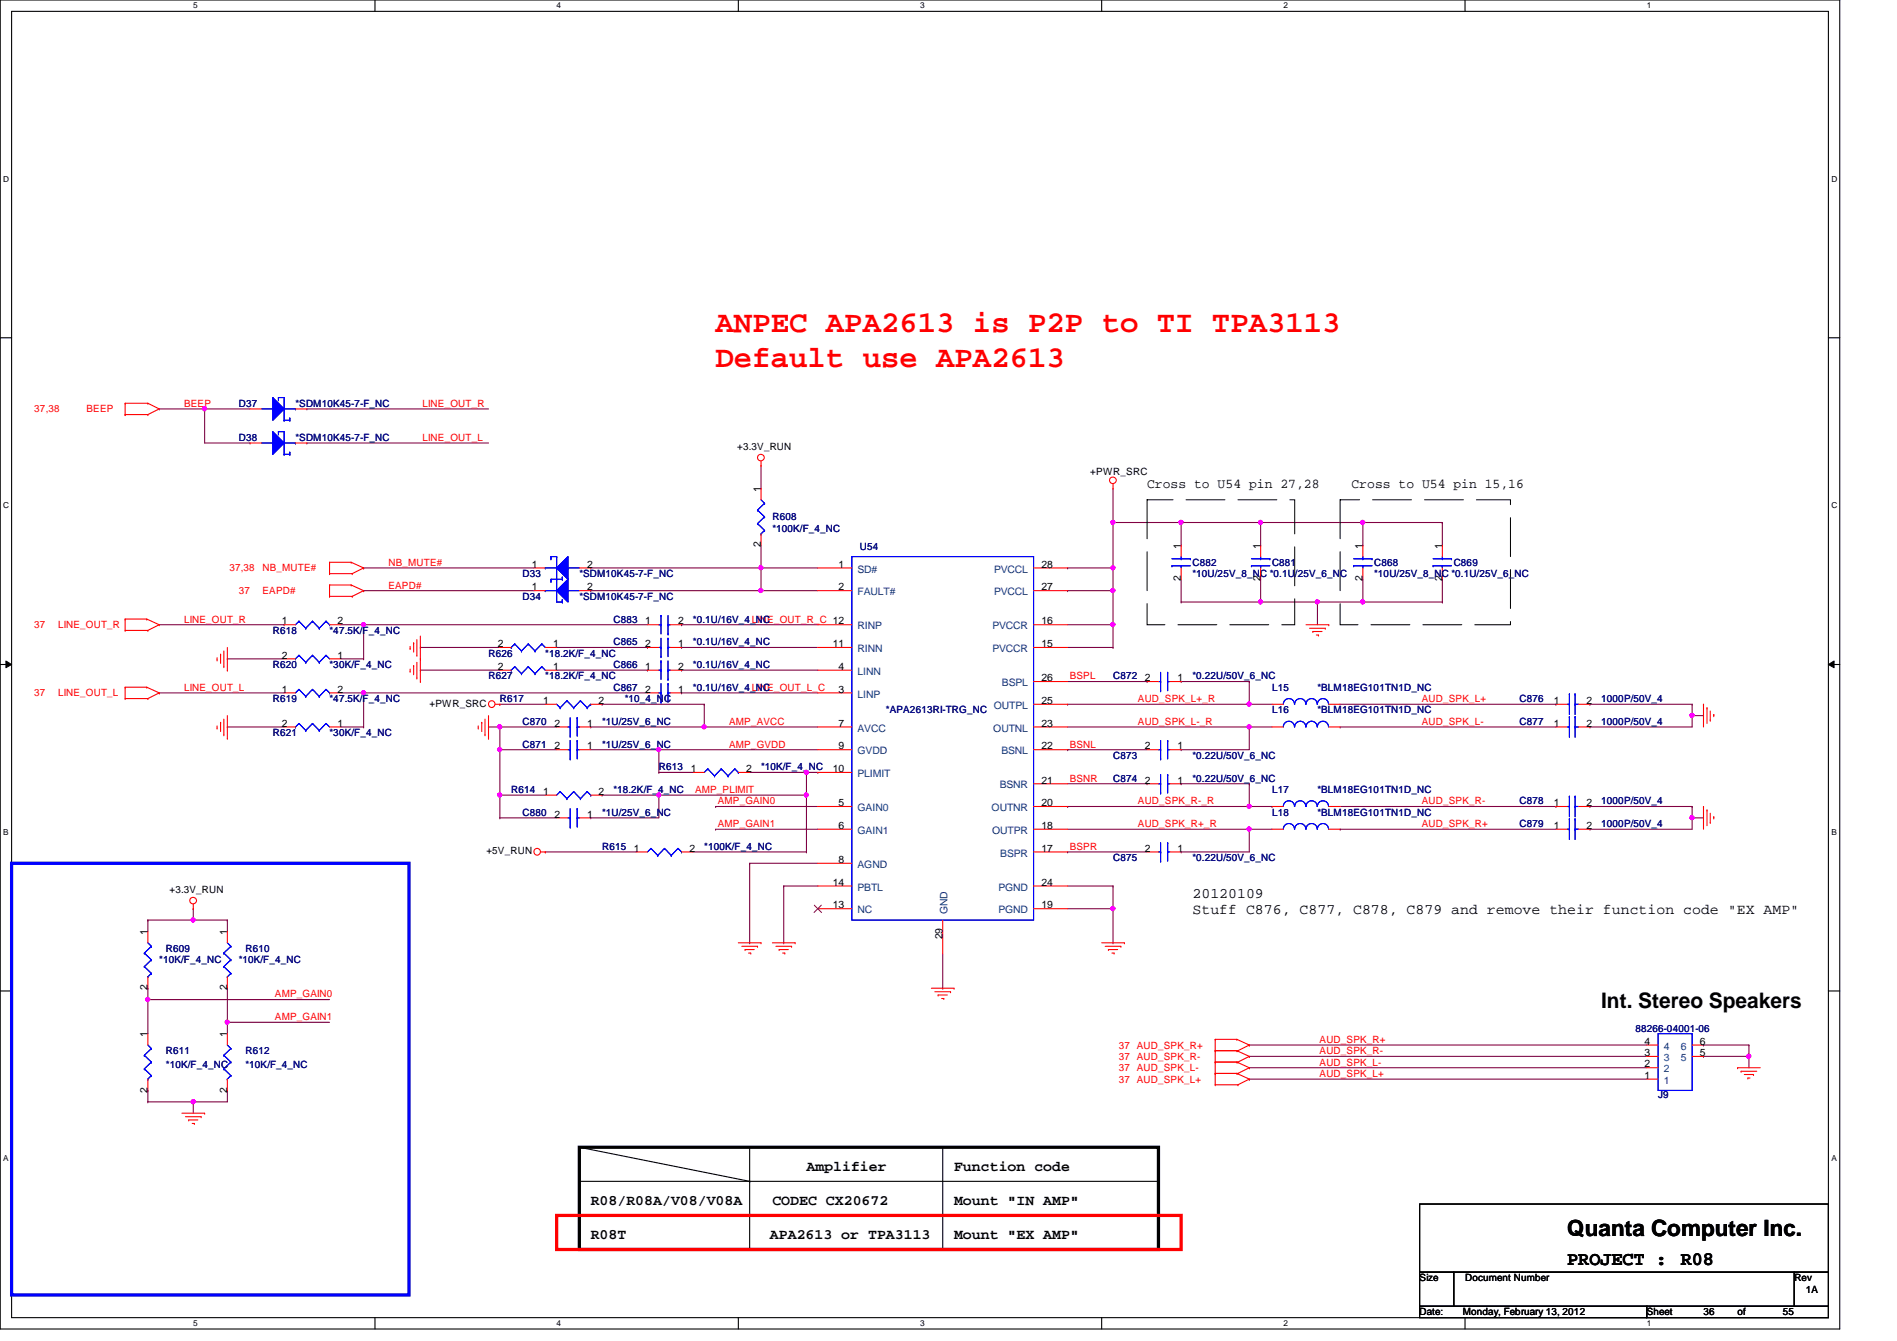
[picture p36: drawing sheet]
<svg xmlns="http://www.w3.org/2000/svg" width="297mm" height="210mm" viewBox="0 0 297 210" stroke-linecap="round" stroke-linejoin="round" font-family="sans-serif">
<defs><g id="words">
<g font-size="4.8" fill="#f00">
<text x="112.1" y="52">ANPEC APA2613 is P2P to TI TPA3113</text>
<text x="112.1" y="57.5">Default use APA2613</text>
</g>
<text font-size="3.5" x="245.4" y="193.5">Quanta Computer Inc.</text>
<text font-size="3.3" x="250.7" y="157.8">Int. Stereo Speakers</text>
<g font-size="3">
<text x="245.4" y="198.1">PROJECT :</text>
<text x="263.2" y="198.1">R08</text>
</g>
<g font-size="2.3">
<text x="186.7" y="140.5">20120109</text>
<text x="186.7" y="143">Stuff C876, C877, C878, C879 and remove their function code &quot;EX AMP&quot;</text>
<text x="126.3" y="183.2">Amplifier</text>
<text x="149.4" y="183.2">Function code</text>
<text x="92.5" y="188.6">R08/R08A/V08/V08A</text>
<text x="120.9" y="188.6">CODEC CX20672</text>
<text x="149.4" y="188.6">Mount &quot;IN AMP&quot;</text>
<text x="92.5" y="193.9">R08T</text>
<text x="120.6" y="193.9">APA2613 or TPA3113</text>
<text x="149.4" y="193.9">Mount &quot;EX AMP&quot;</text>
</g>
<g font-size="2.1">
<text x="179.6" y="76.3">Cross to U54 pin 27,28</text>
<text x="211.6" y="76.3">Cross to U54 pin 15,16</text>
</g>
<g font-size="1.6" fill="#f00">
<text x="5.4" y="64.6">37,38</text>
<text x="13.5" y="64.6">BEEP</text>
<text x="28.8" y="63.7">BEEP</text>
<text x="66.2" y="63.7">LINE_OUT_R</text>
<text x="66.2" y="69">LINE_OUT_L</text>
<text x="35.9" y="89.5">37,38</text>
<text x="41.1" y="89.5">NB_MUTE#</text>
<text x="60.8" y="88.6">NB_MUTE#</text>
<text x="37.4" y="93">37</text>
<text x="41.1" y="93">EAPD#</text>
<text x="60.8" y="92.1">EAPD#</text>
<text x="5.4" y="98.3">37</text>
<text x="9.1" y="98.3">LINE_OUT_R</text>
<text x="28.8" y="97.5">LINE_OUT_R</text>
<text x="117.7" y="97.5">LINE_OUT_R_C 12</text>
<text x="167.5" y="106.3">BSPL</text>
<text x="5.4" y="109">37</text>
<text x="9.1" y="109">LINE_OUT_L</text>
<text x="28.8" y="108.1">LINE_OUT_L</text>
<text x="114.2" y="113.5">AMP_AVCC</text>
<text x="117.7" y="108.1">LINE_OUT_L_C</text>
<text x="178.2" y="109.9">AUD_SPK_L+_R</text>
<text x="178.2" y="113.5">AUD_SPK_L-_R</text>
<text x="222.6" y="109.9">AUD_SPK_L+</text>
<text x="222.6" y="113.5">AUD_SPK_L-</text>
<text x="114.2" y="117">AMP_GVDD</text>
<text x="167.5" y="117">BSNL</text>
<text x="108.8" y="124.1">AMP_PLIMIT</text>
<text x="112.4" y="125.9">AMP_GAIN0</text>
<text x="167.5" y="122.3">BSNR</text>
<text x="178.2" y="125.9">AUD_SPK_R-_R</text>
<text x="222.6" y="125.9">AUD_SPK_R-</text>
<text x="112.4" y="129.5">AMP_GAIN1</text>
<text x="178.2" y="129.5">AUD_SPK_R+_R</text>
<text x="222.6" y="129.5">AUD_SPK_R+</text>
<text x="167.5" y="133">BSPR</text>
<text x="43" y="156.1">AMP_GAIN0</text>
<text x="43" y="159.7">AMP_GAIN1</text>
<text x="175.2" y="164.1">37 AUD_SPK_R+</text>
<text x="175.2" y="165.9">37 AUD_SPK_R-</text>
<text x="175.2" y="167.7">37 AUD_SPK_L-</text>
<text x="206.6" y="165">AUD_SPK_R-</text>
<text x="206.6" y="166.8">AUD_SPK_L-</text>
<text x="206.6" y="163.2">AUD_SPK_R+</text>
<text x="175.2" y="169.5">37 AUD_SPK_L+</text>
<text x="206.6" y="168.6">AUD_SPK_L+</text>
</g>
<g font-size="1.6" fill="#000080">
<text x="37.4" y="63.7">D37</text>
<text x="46.3" y="63.7">*SDM10K45-7-F_NC</text>
<text x="37.4" y="69">D38</text>
<text x="46.3" y="69">*SDM10K45-7-F_NC</text>
<text x="120.9" y="81.4">R608</text>
<text x="120.9" y="83.2">*100K/F_4_NC</text>
<text x="134.6" y="86.1">U54</text>
<text x="186.7" y="88.6">C882</text>
<text x="199.2" y="88.6">C881</text>
<text x="215.2" y="88.6">C868</text>
<text x="227.6" y="88.6">C869</text>
<text x="81.8" y="93.9">D34</text>
<text x="81.8" y="90.3">D33</text>
<text x="90.7" y="93.9">*SDM10K45-7-F_NC</text>
<text x="90.7" y="90.3">*SDM10K45-7-F_NC</text>
<text x="186.7" y="90.3">*10U/25V_8_NC *0.1U/25V_6_NC</text>
<text x="215.2" y="90.3">*10U/25V_8_NC *0.1U/25V_6_NC</text>
<text x="42.7" y="99.2">R618</text>
<text x="51.6" y="99.2">*47.5K/F_4_NC</text>
<text x="96.1" y="97.5">C883</text>
<text x="96.1" y="101">C865</text>
<text x="108.5" y="97.5">*0.1U/16V_4_NC</text>
<text x="108.5" y="101">*0.1U/16V_4_NC</text>
<text x="42.7" y="104.6">R620</text>
<text x="51.6" y="104.6">*30K/F_4_NC</text>
<text x="76.5" y="102.8">R626</text>
<text x="76.5" y="106.3">R627</text>
<text x="85.4" y="102.8">*18.2K/F_4_NC</text>
<text x="85.4" y="106.3">*18.2K/F_4_NC</text>
<text x="96.1" y="104.6">C866</text>
<text x="108.5" y="104.6">*0.1U/16V_4_NC</text>
<text x="174.3" y="106.3">C872</text>
<text x="186.7" y="106.3">*0.22U/50V_6_NC</text>
<text x="42.7" y="109.9">R619</text>
<text x="51.6" y="109.9">*47.5K/F_4_NC</text>
<text x="78.3" y="109.9">R617</text>
<text x="81.8" y="113.5">C870</text>
<text x="94.3" y="113.5">*1U/25V_6_NC</text>
<text x="96.1" y="108.1">C867</text>
<text x="97.8" y="109.9">*10_4_NC</text>
<text x="108.5" y="108.1">*0.1U/16V_4_NC</text>
<text x="138.7" y="111.7">*APA2613RI-TRG_NC</text>
<text x="199.2" y="108.1">L15</text>
<text x="199.2" y="111.7">L16</text>
<text x="206.3" y="108.1">*BLM18EG101TN1D_NC</text>
<text x="206.3" y="111.7">*BLM18EG101TN1D_NC</text>
<text x="238" y="109.9">C876</text>
<text x="238" y="113.5">C877</text>
<text x="250.7" y="109.9">1000P/50V_4</text>
<text x="250.7" y="113.5">1000P/50V_4</text>
<text x="42.7" y="115.2">R621</text>
<text x="51.6" y="115.2">*30K/F_4_NC</text>
<text x="81.8" y="117">C871</text>
<text x="94.3" y="117">*1U/25V_6_NC</text>
<text x="174.3" y="118.8">C873</text>
<text x="186.7" y="118.8">*0.22U/50V_6_NC</text>
<text x="80" y="124.1">R614</text>
<text x="96.1" y="124.1">*18.2K/F_4_NC</text>
<text x="103.2" y="120.6">R613</text>
<text x="119.2" y="120.6">*10K/F_4_NC</text>
<text x="174.3" y="122.3">C874</text>
<text x="186.7" y="122.3">*0.22U/50V_6_NC</text>
<text x="199.2" y="124.1">L17</text>
<text x="206.3" y="124.1">*BLM18EG101TN1D_NC</text>
<text x="238" y="125.9">C878</text>
<text x="250.7" y="125.9">1000P/50V_4</text>
<text x="81.8" y="127.7">C880</text>
<text x="94.3" y="127.7">*1U/25V_6_NC</text>
<text x="199.2" y="127.7">L18</text>
<text x="206.3" y="127.7">*BLM18EG101TN1D_NC</text>
<text x="238" y="129.5">C879</text>
<text x="250.7" y="129.5">1000P/50V_4</text>
<text x="94.3" y="133">R615</text>
<text x="110.3" y="133">*100K/F_4_NC</text>
<text x="174.3" y="134.8">C875</text>
<text x="186.7" y="134.8">*0.22U/50V_6_NC</text>
<text x="26" y="149">R609</text>
<text x="38.4" y="149">R610</text>
<text x="24.9" y="150.8">*10K/F_4_NC</text>
<text x="37.4" y="150.8">*10K/F_4_NC</text>
<text x="256.1" y="161.5">88266-04001-06</text>
<text x="26" y="165">R611</text>
<text x="26" y="167.1">*10K/F_4_NC</text>
<text x="38.4" y="165">R612</text>
<text x="38.4" y="167.1">*10K/F_4_NC</text>
<text x="259.6" y="171.8">J9</text>
</g>
<g font-size="1.6">
<text x="115.4" y="70.4">+3.3V_RUN</text>
<text x="119.1" y="77" transform="rotate(-90 119.1 77)">1</text>
<text x="170.7" y="74.3">+PWR_SRC</text>
<text x="83.3" y="88.9">1</text>
<text x="91.9" y="88.9">2</text>
<text x="119.1" y="85.7" transform="rotate(-90 119.1 85.7)">2</text>
<text x="131.3" y="88.9">1</text>
<text x="163.1" y="88.9">28</text>
<text x="184.9" y="85.9" transform="rotate(-90 184.9 85.9)">1</text>
<text x="197.4" y="85.9" transform="rotate(-90 197.4 85.9)">1</text>
<text x="213.4" y="85.9" transform="rotate(-90 213.4 85.9)">1</text>
<text x="225.8" y="85.9" transform="rotate(-90 225.8 85.9)">1</text>
<text x="83.3" y="92.4">1</text>
<text x="91.9" y="92.4">2</text>
<text x="131.3" y="92.4">2</text>
<text x="163.1" y="92.4">27</text>
<text x="184.9" y="91" transform="rotate(-90 184.9 91)">2</text>
<text x="197.4" y="91" transform="rotate(-90 197.4 91)">2</text>
<text x="213.4" y="91" transform="rotate(-90 213.4 91)">2</text>
<text x="225.8" y="91" transform="rotate(-90 225.8 91)">2</text>
<text x="44.2" y="97.7">1</text>
<text x="52.8" y="97.7">2</text>
<text x="77.9" y="101.3">2</text>
<text x="86.6" y="101.3">1</text>
<text x="101" y="97.7">1</text>
<text x="101" y="101.3">2</text>
<text x="106.2" y="97.7">2</text>
<text x="106.2" y="101.3">1</text>
<text x="130.4" y="101.3">11</text>
<text x="163.1" y="101.3">15</text>
<text x="163.1" y="97.7">16</text>
<text x="44.2" y="103.1">2</text>
<text x="52.8" y="103.1">1</text>
<text x="77.9" y="104.9">2</text>
<text x="86.6" y="104.9">1</text>
<text x="101" y="104.9">1</text>
<text x="106.2" y="104.9">2</text>
<text x="131.3" y="104.9">4</text>
<text x="163.1" y="106.6">26</text>
<text x="179.3" y="106.6">2</text>
<text x="184.4" y="106.6">1</text>
<text x="44.2" y="108.4">1</text>
<text x="44.2" y="113.7">2</text>
<text x="52.8" y="108.4">2</text>
<text x="52.8" y="113.7">1</text>
<text x="67.3" y="110.6">+PWR_SRC</text>
<text x="85" y="110.2">1</text>
<text x="86.8" y="113.7">2</text>
<text x="91.9" y="113.7">1</text>
<text x="93.7" y="110.2">2</text>
<text x="101" y="108.4">2</text>
<text x="106.2" y="108.4">1</text>
<text x="131.3" y="108.4">3</text>
<text x="131.3" y="113.7">7</text>
<text x="163.1" y="113.7">23</text>
<text x="163.1" y="110.2">25</text>
<text x="243.3" y="110.2">1</text>
<text x="243.3" y="113.7">1</text>
<text x="248.4" y="110.2">2</text>
<text x="248.4" y="113.7">2</text>
<text x="86.8" y="117.3">2</text>
<text x="91.9" y="117.3">1</text>
<text x="131.3" y="117.3">9</text>
<text x="163.1" y="117.3">22</text>
<text x="179.3" y="117.3">2</text>
<text x="184.4" y="117.3">1</text>
<text x="85" y="124.4">1</text>
<text x="93.7" y="124.4">2</text>
<text x="108.2" y="120.9">1</text>
<text x="116.8" y="120.9">2</text>
<text x="130.4" y="120.9">10</text>
<text x="163.1" y="122.6">21</text>
<text x="179.3" y="122.6">2</text>
<text x="184.4" y="122.6">1</text>
<text x="86.8" y="128">2</text>
<text x="91.9" y="128">1</text>
<text x="131.3" y="126.2">5</text>
<text x="131.3" y="129.8">6</text>
<text x="163.1" y="129.8">18</text>
<text x="163.1" y="126.2">20</text>
<text x="243.3" y="129.8">1</text>
<text x="243.3" y="126.2">1</text>
<text x="248.4" y="129.8">2</text>
<text x="248.4" y="126.2">2</text>
<text x="76.2" y="133.7">+5V_RUN</text>
<text x="99.3" y="133.3">1</text>
<text x="107.9" y="133.3">2</text>
<text x="131.3" y="135.1">8</text>
<text x="163.1" y="133.3">17</text>
<text x="179.3" y="133.3">2</text>
<text x="184.4" y="133.3">1</text>
<text x="26.5" y="139.8">+3.3V_RUN</text>
<text x="130.4" y="142.2">13</text>
<text x="130.4" y="138.6">14</text>
<text x="163.1" y="142.2">19</text>
<text x="163.1" y="138.6">24</text>
<text x="23.1" y="146.3" transform="rotate(-90 23.1 146.3)">1</text>
<text x="35.6" y="146.3" transform="rotate(-90 35.6 146.3)">1</text>
<text x="147.6" y="147" transform="rotate(-90 147.6 147)">29</text>
<text x="23.1" y="155" transform="rotate(-90 23.1 155)">2</text>
<text x="35.6" y="155" transform="rotate(-90 35.6 155)">2</text>
<text x="23.1" y="162.3" transform="rotate(-90 23.1 162.3)">1</text>
<text x="35.6" y="162.3" transform="rotate(-90 35.6 162.3)">1</text>
<text x="257.5" y="167.1">2</text>
<text x="257.5" y="165.3">3</text>
<text x="257.5" y="163.5">4</text>
<text x="266.2" y="165.3">5</text>
<text x="266.2" y="163.5">6</text>
<text x="23.1" y="171" transform="rotate(-90 23.1 171)">2</text>
<text x="35.6" y="171" transform="rotate(-90 35.6 171)">2</text>
<text x="257.5" y="168.9">1</text>
<text x="222.3" y="200.6">Size</text>
<text x="229.4" y="200.6">Document Number</text>
<text x="281" y="200.6">Rev</text>
<text x="282.7" y="202.4">1A</text>
<text x="222.3" y="205.9">Date:</text>
<text x="229.1" y="205.9">Monday, February 13, 2012</text>
<text x="257.8" y="205.9">Sheet</text>
<text x="266.7" y="205.9">36</text>
<text x="272.1" y="205.9">of</text>
<text x="279.2" y="205.9">55</text>
</g>
<g font-size="1.6" fill="#004080">
<text x="134.3" y="89.6">SD#</text>
<text x="155.7" y="89.6">PVCCL</text>
<text x="134.3" y="93.2">FAULT#</text>
<text x="155.7" y="93.2">PVCCL</text>
<text x="134.3" y="98.5">RINP</text>
<text x="155.4" y="98.5">PVCCR</text>
<text x="134.3" y="105.6">LINN</text>
<text x="134.3" y="102.1">RINN</text>
<text x="155.4" y="102.1">PVCCR</text>
<text x="156.9" y="107.4">BSPL</text>
<text x="134.3" y="109.2">LINP</text>
<text x="155.6" y="111">OUTPL</text>
<text x="134.3" y="114.5">AVCC</text>
<text x="134.3" y="118.1">GVDD</text>
<text x="155.5" y="114.5">OUTNL</text>
<text x="156.8" y="118.1">BSNL</text>
<text x="134.3" y="121.6">PLIMIT</text>
<text x="156.5" y="123.4">BSNR</text>
<text x="134.3" y="127">GAIN0</text>
<text x="134.3" y="130.5">GAIN1</text>
<text x="155.3" y="127">OUTNR</text>
<text x="155.4" y="130.5">OUTPR</text>
<text x="134.3" y="135.8">AGND</text>
<text x="156.6" y="134.1">BSPR</text>
<text x="134.3" y="143">NC</text>
<text x="134.3" y="139.4">PBTL</text>
<text x="148.4" y="143.1" transform="rotate(-90 148.4 143.1)">GND</text>
<text x="156.3" y="143">PGND</text>
<text x="156.3" y="139.4">PGND</text>
<text x="260.5" y="167.9">2</text>
<text x="260.5" y="166.1">3</text>
<text x="260.5" y="164.3">4</text>
<text x="263.2" y="166.1">5</text>
<text x="263.2" y="164.3">6</text>
<text x="260.5" y="169.6">1</text>
</g>
<g font-size="1.3">
<text x="30.3" y="1.3">5</text>
<text x="87.2" y="1.3">4</text>
<text x="144.1" y="1.3">3</text>
<text x="201" y="1.3">2</text>
<text x="257.8" y="1.3">1</text>
<text x=".5" y="28.4">D</text>
<text x="286.8" y="28.4">D</text>
<text x=".5" y="79.5">C</text>
<text x="286.8" y="79.5">C</text>
<text x=".5" y="130.7">B</text>
<text x="286.8" y="130.7">B</text>
<text x=".5" y="181.8">A</text>
<text x="286.8" y="181.8">A</text>
<text x="30.3" y="207.6">5</text>
<text x="87.2" y="207.6">4</text>
<text x="144.1" y="207.6">3</text>
<text x="201" y="207.6">2</text>
<text x="257.8" y="207.6">1</text>
</g>
</g></defs>
<path d="M0 0h288.1v208h-288.1zM1.8 1.8h284.5v204.4h-284.5z" fill="none" stroke="#000" stroke-width=".17"/>
<g fill="#fff">
<path d="M30.3 .2h.6v1.4h-.6z"/>
<path d="M30.3 206.4h.6v1.4h-.6z"/>
</g>
<path d="M58.7 0v1.8M58.7 206.2v1.8" fill="none" stroke="#000" stroke-width=".17"/>
<g fill="#fff">
<path d="M87.2 .2h.6v1.4h-.6z"/>
<path d="M87.2 206.4h.6v1.4h-.6z"/>
</g>
<path d="M115.6 0v1.8M115.6 206.2v1.8" fill="none" stroke="#000" stroke-width=".17"/>
<g fill="#fff">
<path d="M144.1 .2h.6v1.4h-.6z"/>
<path d="M144.1 206.4h.6v1.4h-.6z"/>
</g>
<path d="M172.5 0v1.8M172.5 206.2v1.8" fill="none" stroke="#000" stroke-width=".17"/>
<g fill="#fff">
<path d="M201 .2h.6v1.4h-.6z"/>
<path d="M201 206.4h.6v1.4h-.6z"/>
</g>
<path d="M229.4 0v1.8M229.4 206.2v1.8" fill="none" stroke="#000" stroke-width=".17"/>
<g fill="#fff">
<path d="M257.8 .2h.7v1.4h-.7z"/>
<path d="M257.8 206.4h.7v1.4h-.7z"/>
<path d="M.5 27.3h.9v1.4h-.9z"/>
<path d="M286.8 27.3h.9v1.4h-.9z"/>
<path d="M.5 78.4h.9v1.4h-.9z"/>
<path d="M286.8 78.4h.9v1.4h-.9z"/>
</g>
<path d="M0 52.9h1.8M286.3 52.9h1.8" fill="none" stroke="#000" stroke-width=".17"/>
<g fill="#fff">
<path d="M.5 129.5h.8v1.4h-.8z"/>
<path d="M286.8 129.5h.8v1.4h-.8z"/>
</g>
<path d="M0 104h1.8M286.3 104h1.8" fill="none" stroke="#000" stroke-width=".17"/>
<path d="M.9 103.5l.9 .5-.9 .5zM286.3 104l.9-.5v1z" fill="#000"/>
<path d="M.9 103.5l.9 .5-.9 .5zM286.3 104l.9-.5v1z" fill="none" stroke="#000" stroke-width=".16"/>
<g fill="#fff">
<path d="M.5 180.6h.8v1.4h-.8z"/>
<path d="M286.8 180.6h.8v1.4h-.8z"/>
</g>
<path d="M0 155.1h1.8M286.3 155.1h1.8" fill="none" stroke="#000" stroke-width=".17"/>
<path d="M167.2 88.9h.1M167.2 92.5h.1M167.2 88.9h7.1v8.9M167.2 92.5h7.1M167.2 97.8h7.1M174.3 92.5h.1M174.3 97.8h.1" fill="none" stroke="#800040" stroke-width=".17"/>
<circle cx="174.3" cy="97.8" r=".32" fill="#f0f"/>
<circle cx="174.3" cy="97.8" r=".32" fill="none" stroke="#f0f" stroke-width=".17"/>
<circle cx="174.3" cy="92.4" r=".32" fill="#f0f"/>
<circle cx="174.3" cy="92.4" r=".32" fill="none" stroke="#f0f" stroke-width=".17"/>
<path d="M174.3 97.8h.1M174.3 97.8v3.5M174.3 81.8h10.7M185 81.8h.1M167.2 101.3h7.1M174.3 101.3h.1" fill="none" stroke="#800040" stroke-width=".17"/>
<circle cx="184.9" cy="81.8" r=".32" fill="#f0f"/>
<circle cx="184.9" cy="81.8" r=".32" fill="none" stroke="#f0f" stroke-width=".17"/>
<path d="M185 85.3h.1M197.4 81.8h.1M197.4 85.3h.1M197.4 81.8v3.5M213.4 81.8h.1M213.4 81.8h-28.4v3.5" fill="none" stroke="#800040" stroke-width=".17"/>
<circle cx="197.4" cy="81.8" r=".32" fill="#f0f"/>
<circle cx="197.4" cy="81.8" r=".32" fill="none" stroke="#f0f" stroke-width=".17"/>
<path d="M213.4 85.3h.1M225.8 81.8h.1M225.8 81.8h-12.4v3.5" fill="none" stroke="#800040" stroke-width=".17"/>
<circle cx="213.4" cy="81.8" r=".32" fill="#f0f"/>
<circle cx="213.4" cy="81.8" r=".32" fill="none" stroke="#f0f" stroke-width=".17"/>
<path d="M185 94.2h.1M185 90.7v3.5M185 94.2h12.4M197.4 94.2h.1M225.8 85.3h.1M225.8 81.8v3.5" fill="none" stroke="#800040" stroke-width=".17"/>
<circle cx="197.4" cy="94.2" r=".32" fill="#f0f"/>
<circle cx="197.4" cy="94.2" r=".32" fill="none" stroke="#f0f" stroke-width=".17"/>
<path d="M197.4 94.2h.1M197.4 94.2h8.9M197.4 90.7v3.5M206.3 94.2h.1M213.4 94.2h.1M213.4 90.7v3.5M213.4 94.2h12.4M225.8 90.7h.1M225.8 94.2h.1M225.8 90.7v3.5" fill="none" stroke="#800040" stroke-width=".17"/>
<circle cx="206.3" cy="94.2" r=".32" fill="#f0f"/>
<circle cx="206.3" cy="94.2" r=".32" fill="none" stroke="#f0f" stroke-width=".17"/>
<path d="M206.3 94.2h.1M206.3 94.2v3.6M206.3 94.2h7.1M213.4 94.2h.1" fill="none" stroke="#800040" stroke-width=".17"/>
<circle cx="213.4" cy="94.2" r=".32" fill="#f0f"/>
<circle cx="213.4" cy="94.2" r=".32" fill="none" stroke="#f0f" stroke-width=".17"/>
<path d="M174.3 88.9h.1M174.3 81.8v7.1" fill="none" stroke="#800040" stroke-width=".17"/>
<circle cx="174.3" cy="88.9" r=".32" fill="#f0f"/>
<circle cx="174.3" cy="88.9" r=".32" fill="none" stroke="#f0f" stroke-width=".17"/>
<path d="M119.2 76.5h.1M119.2 72.9v3.6M119.2 88.9h.1M119.2 88.9h8.9" fill="none" stroke="#800040" stroke-width=".17"/>
<circle cx="119.1" cy="88.9" r=".32" fill="#f0f"/>
<circle cx="119.1" cy="88.9" r=".32" fill="none" stroke="#f0f" stroke-width=".17"/>
<path d="M92.5 88.9h.1M92.5 92.5h.1M92.5 88.9h26.7M92.5 92.5h35.6M119.2 88.9h.1M119.2 92.5h.1M119.2 85.3v7.2" fill="none" stroke="#800040" stroke-width=".17"/>
<circle cx="119.1" cy="92.4" r=".32" fill="#f0f"/>
<circle cx="119.1" cy="92.4" r=".32" fill="none" stroke="#f0f" stroke-width=".17"/>
<path d="M56.9 88.9h.1M56.9 92.5h.1M56.9 88.9h26.7M56.9 92.5h26.7M106.7 101.3h.1M106.7 101.3h21.4M167.2 110.2h.1M167.2 106.7h12.4M179.6 106.7h.1M195.6 106.7h.1M195.6 106.7v3.5h-28.4" fill="none" stroke="#800040" stroke-width=".17"/>
<circle cx="195.6" cy="110.2" r=".32" fill="#f0f"/>
<circle cx="195.6" cy="110.2" r=".32" fill="none" stroke="#f0f" stroke-width=".17"/>
<path d="M185 106.7h.1M185 106.7h10.6M167.2 126.2h.1M167.2 122.7h12.4M179.6 122.7h.1M185 122.7h.1M185 122.7h10.6M195.6 122.7h.1M195.6 122.7v3.5h-28.4" fill="none" stroke="#800040" stroke-width=".17"/>
<circle cx="195.6" cy="126.2" r=".32" fill="#f0f"/>
<circle cx="195.6" cy="126.2" r=".32" fill="none" stroke="#f0f" stroke-width=".17"/>
<path d="M249 126.2h.1M249 129.8h.1M249 126.2h16M249 129.8h16M265 126.2h.1M265 128h.1M265 126.2v1.8M265 128h1.7" fill="none" stroke="#800040" stroke-width=".17"/>
<circle cx="264.9" cy="128" r=".32" fill="#f0f"/>
<circle cx="264.9" cy="128" r=".32" fill="none" stroke="#f0f" stroke-width=".17"/>
<path d="M167.2 138.7h7.1M174.3 138.7h.1M174.3 138.7v3.5M265 128h.1M265 128v1.8M174.3 142.2h.1" fill="none" stroke="#800040" stroke-width=".17"/>
<circle cx="174.3" cy="142.2" r=".32" fill="#f0f"/>
<circle cx="174.3" cy="142.2" r=".32" fill="none" stroke="#f0f" stroke-width=".17"/>
<g fill="none" stroke="#800040" stroke-width=".17">
<path d="M78.3 110.2h.1M78.3 110.2h7.1M92.5 113.8h.1M92.5 113.8h35.6M94.3 110.2h.1M94.3 110.2h16M110.3 110.2h.1M110.3 113.8h.1M110.3 110.2v3.6M117.4 135.1h.1M117.4 135.1h10.7M122.7 138.7h.1"/>
<path d="M122.7 138.7h5.4M122.7 138.7v8.9M122.7 147.6h.1M147.6 154.7h.1M147.6 149.4v5.3M167.2 142.2h7.1M174.3 142.2h.1M174.3 147.6h.1M174.3 142.2v5.4"/>
</g>
<circle cx="110.3" cy="113.8" r=".32" fill="#f0f"/>
<circle cx="110.3" cy="113.8" r=".32" fill="none" stroke="#f0f" stroke-width=".17"/>
<path d="M78.3 113.8h.1M78.3 113.8h8.9M117.4 120.9h8.9M126.3 120.9h.1" fill="none" stroke="#800040" stroke-width=".17"/>
<circle cx="126.3" cy="120.9" r=".32" fill="#f0f"/>
<circle cx="126.3" cy="120.9" r=".32" fill="none" stroke="#f0f" stroke-width=".17"/>
<path d="M103.2 117.3h.1M103.2 117.3v3.6M103.2 117.3h24.9M103.2 120.9h.1M103.2 120.9h5.3" fill="none" stroke="#800040" stroke-width=".17"/>
<circle cx="103.1" cy="117.3" r=".32" fill="#f0f"/>
<circle cx="103.1" cy="117.3" r=".32" fill="none" stroke="#f0f" stroke-width=".17"/>
<path d="M78.3 117.3h.1M78.3 113.8h.1M78.3 117.3h8.9M78.3 113.8v3.5M92.5 117.3h10.7M103.2 117.3h.1" fill="none" stroke="#800040" stroke-width=".17"/>
<circle cx="78.2" cy="113.8" r=".32" fill="#f0f"/>
<circle cx="78.2" cy="113.8" r=".32" fill="none" stroke="#f0f" stroke-width=".17"/>
<path d="M76.5 113.8h.1M76.5 113.8h1.8M78.3 117.3h.1M78.3 117.3v7.2M78.3 124.5h.1M78.3 124.5h7.1" fill="none" stroke="#800040" stroke-width=".17"/>
<circle cx="78.2" cy="124.4" r=".32" fill="#f0f"/>
<circle cx="78.2" cy="124.4" r=".32" fill="none" stroke="#f0f" stroke-width=".17"/>
<circle cx="78.2" cy="117.3" r=".32" fill="#f0f"/>
<circle cx="78.2" cy="117.3" r=".32" fill="none" stroke="#f0f" stroke-width=".17"/>
<path d="M103.2 124.5h.1M103.2 124.5h23.1M126.3 124.5h.1M126.3 120.9v3.6" fill="none" stroke="#800040" stroke-width=".17"/>
<circle cx="103.1" cy="124.4" r=".32" fill="#f0f"/>
<circle cx="103.1" cy="124.4" r=".32" fill="none" stroke="#f0f" stroke-width=".17"/>
<g fill="none" stroke="#800040" stroke-width=".17">
<path d="M167.2 113.8h28.4M195.6 113.8h.1M78.3 128h.1M78.3 124.5h.1M78.3 128h8.9M78.3 124.5v3.5M92.5 128h.1M94.3 124.5h.1M94.3 124.5h8.9M103.2 124.5h.1M103.2 124.5v3.5h-10.7M112.1 126.2h.1"/>
<path d="M112.1 129.8h.1M112.1 126.2h16M112.1 129.8h16M126.3 120.9h1.8M128.1 120.9h.1"/>
</g>
<circle cx="195.6" cy="113.8" r=".32" fill="#f0f"/>
<circle cx="195.6" cy="113.8" r=".32" fill="none" stroke="#f0f" stroke-width=".17"/>
<path d="M167.2 117.3h.1M167.2 117.3h12.4M185 117.3h.1M195.6 113.8h.1M195.6 113.8v3.5h-10.6M167.2 133.3h.1M167.2 129.8h28.4M167.2 133.3h12.4M185 133.3h.1M195.6 129.8h.1M195.6 129.8v3.5h-10.6" fill="none" stroke="#800040" stroke-width=".17"/>
<circle cx="195.6" cy="129.8" r=".32" fill="#f0f"/>
<circle cx="195.6" cy="129.8" r=".32" fill="none" stroke="#f0f" stroke-width=".17"/>
<path d="M174.3 76.5v5.3M174.3 81.8h.1" fill="none" stroke="#800040" stroke-width=".17"/>
<circle cx="174.3" cy="81.8" r=".32" fill="#f0f"/>
<circle cx="174.3" cy="81.8" r=".32" fill="none" stroke="#f0f" stroke-width=".17"/>
<path d="M195.6 165.4h.1M195.6 167.1h.1M195.6 168.9h.1M195.6 163.6h.1M195.6 165.4h62.2M195.6 167.1h62.2M195.6 168.9h62.2M195.6 163.6h62.2M266.7 165.4h.1M266.7 165.4h7.2" fill="none" stroke="#800040" stroke-width=".17"/>
<circle cx="273.8" cy="165.3" r=".32" fill="#f0f"/>
<circle cx="273.8" cy="165.3" r=".32" fill="none" stroke="#f0f" stroke-width=".17"/>
<g fill="none" stroke="#800040" stroke-width=".17">
<path d="M106.7 97.8h.1M106.7 97.8h21.4M106.7 104.9h.1M106.7 108.5h.1M106.7 104.9h21.4M106.7 108.5h21.4M249 110.2h.1M249 110.2h16M265 112h.1M265 112v1.8M265 112h1.7M266.7 163.6h.1"/>
<path d="M266.7 163.6h7.2M273.9 163.6h.1M273.9 165.4h.1M273.9 163.6v3.5"/>
</g>
<circle cx="264.9" cy="112" r=".32" fill="#f0f"/>
<circle cx="264.9" cy="112" r=".32" fill="none" stroke="#f0f" stroke-width=".17"/>
<g fill="none" stroke="#800040" stroke-width=".17">
<path d="M195.6 110.2h.1M195.6 113.8h.1M195.6 113.8h3.6M195.6 110.2h3.6M209.8 113.8h.1M209.8 113.8h33.8M209.8 110.2h33.8M243.6 110.2h.1M249 113.8h.1M249 113.8h16M265 110.2h.1M265 110.2v1.8"/>
<path d="M108.5 133.3h17.8M117.4 135.1v12.5M126.3 133.3h.1M126.3 124.5h.1M126.3 124.5v8.8M195.6 129.8h.1M195.6 126.2h3.6M195.6 129.8h3.6M199.2 126.2h.1M209.8 129.8h.1M209.8 126.2h33.8M209.8 129.8h33.8"/>
<path d="M243.6 126.2h.1M117.4 147.6h.1"/>
</g>
<circle cx="126.3" cy="124.4" r=".32" fill="#f0f"/>
<circle cx="126.3" cy="124.4" r=".32" fill="none" stroke="#f0f" stroke-width=".17"/>
<g fill="none" stroke="#800040" stroke-width=".17">
<path d="M85.4 133.3h.1M85.4 133.3h14.2M23.2 154.7h.1M23.2 144h.1M23.2 154.7v1.8M23.2 144h12.4M30.3 144h.1M30.3 142.2h.1M30.3 142.2v1.8M35.6 144h.1M35.6 154.7h.1M35.6 144v1.8"/>
<path d="M35.6 154.7v5.3M23.2 170.7h.1M23.2 172.5h.1M23.2 170.7v1.8M30.3 172.5h.1M35.6 170.7h.1M35.6 170.7v1.8h-12.4"/>
</g>
<circle cx="30.2" cy="144" r=".32" fill="#f0f"/>
<circle cx="30.2" cy="144" r=".32" fill="none" stroke="#f0f" stroke-width=".17"/>
<path d="M30.3 172.5h.1M30.3 172.5v1.7" fill="none" stroke="#800040" stroke-width=".17"/>
<circle cx="30.2" cy="172.4" r=".32" fill="#f0f"/>
<circle cx="30.2" cy="172.4" r=".32" fill="none" stroke="#f0f" stroke-width=".17"/>
<path d="M23.2 156.5h.1M23.2 156.5v5.3" fill="none" stroke="#800040" stroke-width=".17"/>
<circle cx="23.1" cy="156.4" r=".32" fill="#f0f"/>
<circle cx="23.1" cy="156.4" r=".32" fill="none" stroke="#f0f" stroke-width=".17"/>
<path d="M23.2 156.5h.1M23.2 144h.1M23.2 156.5h28.4M23.2 144v1.8M35.6 160h.1M35.6 160v1.8M35.6 160h16" fill="none" stroke="#800040" stroke-width=".17"/>
<circle cx="35.6" cy="160" r=".32" fill="#f0f"/>
<circle cx="35.6" cy="160" r=".32" fill="none" stroke="#f0f" stroke-width=".17"/>
<path d="M24.9 97.8h19.6M44.5 97.8h.1M53.4 97.8h3.5M56.9 97.8h.1M24.9 108.5h.1M24.9 108.5h19.6" fill="none" stroke="#800040" stroke-width=".17"/>
<circle cx="56.9" cy="97.8" r=".32" fill="#f0f"/>
<circle cx="56.9" cy="97.8" r=".32" fill="none" stroke="#f0f" stroke-width=".17"/>
<path d="M53.4 108.5h3.5M56.9 108.5h.1" fill="none" stroke="#800040" stroke-width=".17"/>
<circle cx="56.9" cy="108.4" r=".32" fill="#f0f"/>
<circle cx="56.9" cy="108.4" r=".32" fill="none" stroke="#f0f" stroke-width=".17"/>
<g fill="none" stroke="#800040" stroke-width=".17">
<path d="M32 64h.1M32 64h7.2M48 64h.1M48 69.3h.1M48 64h28.5M48 69.3h28.5M56.9 97.8h.1M56.9 97.8v5.3M56.9 97.8h44.5M35.6 103.1h.1M35.6 113.8h.1M35.6 103.1h8.9"/>
<path d="M35.6 113.8h8.9M53.4 103.1h3.5M53.4 113.8h3.5M56.9 103.1h.1M56.9 113.8h.1M56.9 108.5h.1M56.9 108.5v5.3M56.9 108.5h44.5M65.8 101.3h.1M65.8 104.9h.1M65.8 101.3h12.5M65.8 104.9h12.5"/>
<path d="M87.2 101.3h14.2M87.2 104.9h14.2M101.4 101.3h.1M101.4 104.9h.1"/>
</g>
<circle cx="32" cy="64" r=".32" fill="#f0f"/>
<circle cx="32" cy="64" r=".32" fill="none" stroke="#f0f" stroke-width=".17"/>
<path d="M24.9 64h.1M24.9 64h7.1M32 64h.1M32 64v5.3h7.2M39.2 69.3h.1" fill="none" stroke="#800040" stroke-width=".17"/>
<g fill="none" stroke="#f00" stroke-width=".17">
<path d="M19.6 63.1h.1M19.6 64.9h.1M19.6 63.1v1.8M19.6 63.1h3.6M19.6 64.9h3.6M23.2 63.1h.1M23.2 64.9h.1M23.2 63.1l1.7 .9-1.7 .9M119.2 72.9h.1M119.2 72.2v.7M174.3 76.5h.1M174.3 75.7v.8"/>
<path d="M19.6 96.9h.1M19.6 98.7h.1M19.6 96.9h3.4M19.6 98.7h3.6M19.6 96.9v1.8M23 96.9h.1M23 96.9l1.9 .9M23.2 98.7h.1M24.9 97.8h.1M24.9 97.8l-1.7 .9M51.6 88h.1M51.6 89.8h.1"/>
<path d="M51.6 91.6h.1M51.6 93.3h.1M51.6 88h3.4M51.6 89.8h3.6M51.6 88v1.8M51.6 91.6v1.7M51.6 91.6h3.4M51.6 93.3h3.6M55 88h.1M55 91.6h.1M55 88l1.9 .9M55 91.6l1.9 .9"/>
<path d="M55.2 89.8h.1M55.2 93.3h.1M56.9 88.9h.1M56.9 92.5h.1M56.9 88.9l-1.7 .9M56.9 92.5l-1.7 .8M65.8 99.6v7.1M101.4 97.8h1.8M104.9 97.8h1.8M128.1 97.8h5.3M128.1 88.9h5.3M128.1 92.5h5.3"/>
<path d="M161.8 97.8h5.4M161.8 88.9h5.4M161.8 92.5h5.4M204.5 97.8h3.6M205.1 98.3h2.4M205.6 98.8h.1M205.6 98.8h1.4M206.1 99.4h.4M206.5 99.4h.1M207.5 98.3h.1M208.1 97.8h.1M19.6 107.6h.1"/>
<path d="M19.6 109.3h.1M19.6 107.6v1.7M19.6 107.6h3.4M19.6 109.3h3.6M23 107.6h.1M23 107.6l1.9 .9M23.2 109.3h.1M24.9 108.5h.1M24.9 108.5l-1.7 .8M34 103.3h.1M34 114h.1M34 103v.3"/>
<path d="M34 113.6v.4M34.5 102.4h.1M34.5 113.1h.1M34.5 102.4v1.4M34.5 113.1v1.4M35 104.4h.1M35 115h.1M35 101.9v2.5M35 112.6v2.4M35.6 104.9h.1M35.6 115.6h.1M35.6 101.3v3.6"/>
<path d="M35.6 112v3.6M64.2 101.5h.1M64.2 105.1h.1M64.2 101.2v.3M64.2 104.7v.4M64.8 100.6h.1M64.8 104.2h.1M64.8 100.6v1.5M64.8 104.2v1.4M65.3 102.6h.1M65.3 106.1h.1M65.3 100.1v2.5"/>
<path d="M65.3 103.7v2.4M65.8 103.1h.1M65.8 106.7h.1M74.9 114h.1M74.9 113.6v.4M75.4 113.1h.1M75.4 113.1v1.4M75.9 115h.1M75.9 112.6v2.4M76.5 115.6h.1M76.5 112v3.6M77.6 110.2h.7"/>
<path d="M78.3 110.2h.1M128.1 117.3h5.3M128.1 108.5h5.3M128.1 104.9h5.3M128.1 113.8h5.3M128.1 101.3h5.3M161.8 110.2h5.4M161.8 117.3h5.4M161.8 113.8h5.4M161.8 101.3h5.4M161.8 106.7h5.4M179.6 117.3h1.8"/>
<path d="M183.2 117.3h1.8M199.2 110.2h1.8M208.1 110.2h1.7M266.7 110.2h.1M266.7 110.2v3.6M267.3 110.8h.1M267.3 110.8v2.4M267.8 112.7h.1M267.8 111.3v1.4M268.3 111.8h.1M268.3 111.8v.4M84.7 133.3h.7"/>
<path d="M85.4 133.3h.1M128.1 129.8h5.3M128.1 126.2h5.3M128.1 135.1h5.3M128.1 120.9h5.3M128.1 138.7h5.3M161.8 133.3h5.4M161.8 129.8h5.4M161.8 126.2h5.4M161.8 138.7h5.4M161.8 122.7h5.4M243.6 129.8h1.8"/>
<path d="M243.6 126.2h1.8M247.2 129.8h1.8M247.2 126.2h1.8M266.7 126.2h.1M266.7 126.2v3.6M267.3 126.8h.1M267.3 126.8v2.4M267.8 128.7h.1M267.8 127.3v1.4M268.3 127.8h.1M268.3 127.8v.4M30.3 142.2h.1"/>
<path d="M30.3 141.5v.7M115.6 147.6h3.6M116.2 148.1h2.4M116.7 148.6h.1M116.7 148.6h1.4M117.2 149.2h.4M117.6 149.2h.1M118.6 148.1h.1M119.2 147.6h.1M120.9 147.6h3.6M121.5 148.1h2.4M122 148.6h.1"/>
<path d="M122 148.6h1.4M122.6 149.2h.3M122.9 149.2h.1M123.9 148.1h.1M124.5 147.6h.1M128.1 142.2h5.3M145.8 154.7h3.6M146.4 155.2h2.4M146.9 155.7h.1M146.9 155.7h1.4M147.4 156.3h.4M147.6 144v5.4"/>
<path d="M147.8 156.3h.1M148.8 155.2h.1M149.4 154.7h.1M161.8 142.2h5.4M172.5 147.6h3.6M173.1 148.1h2.4M173.6 148.6h.1M173.6 148.6h1.4M174.1 149.2h.4M174.5 149.2h.1M175.5 148.1h.1M176.1 147.6h.1"/>
<path d="M28.5 174.2h3.5M29 174.8h2.5M29.5 175.3h.1M29.5 175.3h1.5M30.1 175.9h.3M30.4 175.9h.1M31.5 174.8h.1M32 174.2h.1M190.3 162.7h.1M190.3 164.5h.1M190.3 166.2h.1M190.3 168h.1"/>
<path d="M190.3 169.8h.1M190.3 162.7h3.4M190.3 164.5h3.5M190.3 162.7v7.1M190.3 166.2h3.5M190.3 168h3.5M190.3 169.8h3.5M193.7 162.7h.1M193.7 164.5h.1M193.7 166.2h.1M193.7 168h.1M193.7 162.7l1.9 .9"/>
<path d="M193.7 164.5l1.9 .9M193.7 166.2l1.9 .9M193.7 168l1.9 .9M193.8 164.5h.1M193.8 166.2h.1M193.8 168h.1M193.8 169.8h.1M195.6 163.6h.1M195.6 165.4h.1M195.6 167.1h.1M195.6 168.9h.1M195.6 163.6l-1.8 .9"/>
<path d="M195.6 165.4l-1.8 .8M195.6 167.1l-1.8 .9M195.6 168.9l-1.8 .9M272.1 167.1h.1M272.1 167.1h3.5M272.6 167.7h.1M272.6 167.7h2.5M273.1 168.2h1.5M273.7 168.7h.1M273.7 168.7h.3M274.6 168.2h.1"/>
<circle cx="119.1" cy="71.6" r=".52"/>
<circle cx="174.3" cy="75.2" r=".52"/>
<circle cx="77" cy="110.2" r=".52"/>
<circle cx="84.1" cy="133.3" r=".52"/>
<circle cx="30.2" cy="141" r=".52"/>
</g>
<g fill="none" stroke="#000" stroke-width=".17">
<path d="M90.7 179.6l26.7 5.3M117.4 179.6v16M147.6 179.6v16M90.7 184.9h90.7M90.7 190.2h90.7M117.4 195.6h.1M117.4 184.9h.1M147.6 195.6h.1M181.4 184.9h.1M181.4 190.2h.1M222.3 188.5h64v10.6h-64zM222.3 199.1h5.3v5.4h-5.3z"/>
<path d="M227.6 199.1h53.4v5.4h-53.4zM281 199.1h5.3v5.4h-5.3zM222.3 204.5h35.5v1.7h-35.5zM257.8 204.5h28.5v1.7h-28.5z"/>
</g>
<path d="M179.6 78.2h23.1v19.6h-23.1zM209.8 78.2h26.7v19.6h-26.7z" fill="none" stroke="#000" stroke-width=".16" stroke-dasharray="6.1 2"/>
<path d="M1.8 135.1h62.2v67.6h-62.2z" fill="none" stroke="#00f" stroke-width=".51"/>
<path d="M90.7 179.6h90.7v16h-90.7z" fill="none" stroke="#000" stroke-width=".51"/>
<path d="M87.2 190.2h97.8v5.4h-97.8z" fill="none" stroke="#f00" stroke-width=".51"/>
<g fill="none" stroke="#00f" stroke-width=".17">
<path d="M103.2 97.8h.3M103.5 97.8h.1M103.5 96.4h.1M103.5 96.4v2.8M104.6 99.2h.1M104.6 97.8h.1M104.6 97.8h.3M104.6 96.4v2.8M133.4 87.1h28.4v56.9h-28.4zM181.4 117.3h.3M181.7 118.8h.1M181.7 117.3h.1"/>
<path d="M181.7 115.9v2.9M182.8 117.3h.1M182.8 115.9h.1M182.8 117.3h.4M182.8 115.9v2.9M201 110.2a.87 .87 0 0 1 .8-.9 .87 .87 0 0 1 .9 .9M202.7 110.2a.87 .87 0 0 1 .9-.9 .87 .87 0 0 1 .9 .9M204.5 110.2a.87 .87 0 0 1 .9-.9 .87 .87 0 0 1 .8 .9M206.3 110.2a.87 .87 0 0 1 .9-.9 .87 .87 0 0 1 .8 .9M245.4 129.8h.3M245.4 126.2h.3M245.7 129.8h.1"/>
<path d="M245.7 128.2h.1M245.7 126.2h.1M245.7 124.6h.1M245.7 124.6v3.2M245.7 128.2v3.2M246.6 128.2h.1M246.6 129.8h.1M246.6 124.6h.1M246.6 126.2h.1M246.6 129.8h.6M246.6 124.6v3.2M246.6 128.2v3.2"/>
<path d="M246.6 126.2h.6"/>
</g>
<path d="M127.5 141.7l1.1 1.1M128.6 141.7l-1.1 1.1" fill="none" stroke="#804000" stroke-width=".16"/>
<path d="M42.7 62.2l1.8 1.8-1.8 1.8z" fill="#00f"/>
<g fill="none" stroke="#00f" stroke-width=".17">
<path d="M40.9 64h1.8M42.7 62.2l1.8 1.8-1.8 1.8zM42.7 64h.1M43.6 62.2h.1M43.6 62.6h.1M43.6 62.2h.9v3.6M43.6 62.2v.4M44.5 65.8h.1M44.5 64h1.8M44.5 65.8h.9M45.4 65.8h.1M45.4 65.4h.1"/>
<path d="M45.4 65.4v.4M46.3 64h.1"/>
</g>
<path d="M42.7 62.2l1.8 1.8-1.8 1.8z" fill="#00f"/>
<g fill="none" stroke="#00f" stroke-width=".17">
<path d="M40.9 64h1.8M42.7 62.2l1.8 1.8-1.8 1.8zM42.7 64h.1M43.6 62.2h.1M43.6 62.6h.1M43.6 62.2h.9v3.6M43.6 62.2v.4M44.5 65.8h.1M44.5 64h1.8M44.5 65.8h.9M45.4 65.8h.1M45.4 65.4h.1"/>
<path d="M45.4 65.4v.4M46.3 64h.1M224.4 88.6h.1M224.4 88.6h2.9M224.4 87.5h2.9M225.8 87.5h.1M225.8 88.6h.1M225.8 87.1v.4M225.8 88.6v.3M227.3 87.5h.1"/>
</g>
<path d="M39.2 64h1.7M46.3 64h1.7M225.8 85.3v1.8M225.8 88.9v1.8" fill="none" stroke="#f00" stroke-width=".17"/>
<path d="M87.2 92.5l1.7-1.8v3.5z" fill="#00f"/>
<g fill="none" stroke="#00f" stroke-width=".17">
<path d="M85.4 92.5h.1M85.4 92.5h1.8M86.3 90.7h.1M86.3 91h.1M86.3 90.7h.9M86.3 90.7v.3M87.2 92.5l1.7-1.8v3.5zM87.2 90.7h.1M87.2 90.7v3.5h.8M88 94.2h.1M88 93.9h.1M88 93.9v.3"/>
<path d="M88.9 92.5h.1M88.9 92.5h1.8"/>
</g>
<path d="M87.2 92.5l1.7-1.8v3.5z" fill="#00f"/>
<g fill="none" stroke="#00f" stroke-width=".17">
<path d="M85.4 92.5h.1M85.4 92.5h1.8M86.3 90.7h.1M86.3 91h.1M86.3 90.7h.9M86.3 90.7v.3M87.2 92.5l1.7-1.8v3.5zM87.2 90.7h.1M87.2 90.7v3.5h.8M88 94.2h.1M88 93.9h.1M88 93.9v.3"/>
<path d="M88.9 92.5h.1M88.9 92.5h1.8M212 88.6h.1M212 88.6h2.8M212 87.5h2.8M213.4 87.5h.1M213.4 88.6h.1M213.4 87.1v.4M213.4 88.6v.3M214.8 87.5h.1M80 101.3h.1M80 104.9h.1"/>
<path d="M80.6 100.8h.1M80.6 104.4h.1M80.6 100.8l1.1 1.1M80.6 100.8l-.6 .5M80.6 104.4l1.1 1.1M80.6 104.4l-.6 .5M81.7 101.9h.1M81.7 105.5h.1M82.7 100.8h.1M82.7 104.4h.1M82.7 100.8l1.1 1.1M82.7 100.8l-1 1.1"/>
<path d="M82.7 104.4l1.1 1.1M82.7 104.4l-1 1.1M83.8 101.9h.1M83.8 105.5h.1M84.8 100.8h.1M84.8 104.4h.1M84.8 100.8l.6 .5M84.8 100.8l-1 1.1M84.8 104.4l.6 .5M84.8 104.4l-1 1.1M88.9 113.8h.4M89.3 115.2h.1"/>
<path d="M89.3 113.8h.1M89.3 112.4v2.8M90.4 113.8h.1M90.4 112.4h.1M90.4 113.8h.3M90.4 112.4v2.8M181.4 106.7h.3M181.7 108.1h.1M181.7 106.7h.1M181.7 105.2v2.9M182.8 106.7h.1M182.8 105.2h.1"/>
<path d="M182.8 106.7h.4M182.8 105.2v2.9M245.4 110.2h.3M245.7 110.2h.1M245.7 108.6h.1M245.7 108.6v3.2M246.6 108.6h.1M246.6 110.2h.1M246.6 110.2h.6M246.6 108.6v3.2M110.8 120.4h.1M110.8 120.4l-.5 .5"/>
<path d="M110.8 120.4l1.1 1.1M111.9 121.5h.1M112.9 120.4h.1M112.9 120.4l-1 1.1M112.9 120.4l1.1 1.1M114 121.5h.1M115.1 120.4h.1M115.1 120.4l-1.1 1.1M115.1 120.4l.5 .5M115.6 120.9h.1M181.4 133.3h.3M181.4 122.7h.3"/>
<path d="M181.7 134.8h.1M181.7 133.3h.1M181.7 124.1h.1M181.7 122.7h.1M181.7 121.2v2.9M181.7 131.9v2.9M182.8 133.3h.1M182.8 131.9h.1M182.8 122.7h.1M182.8 121.2h.1M182.8 121.2v2.9M182.8 131.9v2.9"/>
<path d="M182.8 133.3h.4M182.8 122.7h.4M201 126.2a.87 .87 0 0 1 .8-.9 .87 .87 0 0 1 .9 .9M202.7 126.2a.87 .87 0 0 1 .9-.9 .87 .87 0 0 1 .9 .9M204.5 126.2a.87 .87 0 0 1 .9-.9 .87 .87 0 0 1 .8 .9M206.3 126.2a.87 .87 0 0 1 .9-.9 .87 .87 0 0 1 .8 .9M35 149.2h.1M35 151.3h.1M35 149.2l1.1 1M35 151.3l1.1 1.1M35.6 152.9h.1M35.6 147.6l.5 .5"/>
<path d="M36.1 148.1h.1M36.1 150.2h.1M36.1 152.4h.1M36.1 148.1l-1.1 1.1M36.1 150.2l-1.1 1.1M36.1 152.4l-.5 .5M22.6 165.2h.1M22.6 167.3h.1M22.6 165.2l1.1 1M22.6 167.3l1.1 1.1M23.2 168.9h.1M23.2 163.6l.5 .5"/>
<path d="M23.7 164.1h.1M23.7 166.2h.1M23.7 168.4h.1M23.7 164.1l-1.1 1.1M23.7 166.2l-1.1 1.1M23.7 168.4l-.5 .5M35 165.2h.1M35 167.3h.1M35 165.2l1.1 1M35 167.3l1.1 1.1M35.6 168.9h.1M35.6 163.6l.5 .5"/>
<path d="M36.1 164.1h.1M36.1 166.2h.1M36.1 168.4h.1M36.1 164.1l-1.1 1.1M36.1 166.2l-1.1 1.1M36.1 168.4l-.5 .5"/>
</g>
<g fill="none" stroke="#f00" stroke-width=".17">
<path d="M83.6 92.5h1.8M90.7 92.5h1.8M213.4 85.3v1.8M213.4 88.9v1.8M78.3 101.3h1.7M78.3 104.9h1.7M85.4 101.3h1.8M85.4 104.9h1.8M87.2 113.8h1.7M90.7 113.8h1.8M179.6 106.7h1.8M183.2 106.7h1.8"/>
<path d="M243.6 110.2h1.8M247.2 110.2h1.8M108.5 120.9h1.8M115.6 120.9h1.8M179.6 133.3h1.8M179.6 122.7h1.8M183.2 133.3h1.8M183.2 122.7h1.8M199.2 126.2h1.8M208.1 126.2h1.7M35.6 145.8v1.8M35.6 152.9v1.8"/>
<path d="M23.2 161.8v1.8M23.2 168.9v1.8M35.6 161.8v1.8M35.6 168.9v1.8"/>
</g>
<path d="M88.9 87.1v3.6l-1.7-1.8z" fill="#00f"/>
<g fill="none" stroke="#00f" stroke-width=".17">
<path d="M85.4 88.9h.1M85.4 88.9h1.8M86.3 87.1h.1M86.3 87.5h.1M86.3 87.1h.9M86.3 87.1v.4M87.2 87.1h.1M87.2 87.1v3.6h.8M88 90.7h.1M88 90.3h.1M88 90.3v.4M88.9 87.1v3.6l-1.7-1.8z"/>
<path d="M88.9 88.9h.1M88.9 88.9h1.8"/>
</g>
<path d="M88.9 87.1v3.6l-1.7-1.8z" fill="#00f"/>
<g fill="none" stroke="#00f" stroke-width=".17">
<path d="M46.8 97.2h.1M46.8 97.2l-.5 .6M46.8 97.2l1.1 1.1M47.9 98.3h.1M48.9 97.2h.1M48.9 97.2l-1 1.1M48.9 97.2l1.1 1.1M50 98.3h.1M51.1 97.2h.1M51.1 97.2l-1.1 1.1M51.1 97.2l.5 .6M51.6 97.8h.1"/>
<path d="M85.4 88.9h.1M85.4 88.9h1.8M86.3 87.1h.1M86.3 87.5h.1M86.3 87.1h.9M86.3 87.1v.4M87.2 87.1h.1M87.2 87.1v3.6h.8M88 90.7h.1M88 90.3h.1M88 90.3v.4M88.9 87.1v3.6l-1.7-1.8z"/>
<path d="M88.9 88.9h.1M88.9 88.9h1.8M103.5 99.9v2.9M104.6 99.9h.1M104.6 99.9v2.9M183.5 88.6h.1M183.5 88.6h2.9M183.5 87.5h2.9M185 87.5h.1M185 88.6h.1M185 87.1v.4M185 88.6v.3"/>
<path d="M186.4 87.5h.1M46.3 103.1h.1M46.8 102.6h.1M46.8 102.6l1.1 1.1M46.8 102.6l-.5 .5M47.9 103.7h.1M48.9 102.6h.1M48.9 102.6l1.1 1.1M48.9 102.6l-1 1.1M50 103.7h.1M51.1 102.6h.1M51.1 102.6l.5 .5"/>
<path d="M51.1 102.6l-1.1 1.1M103.2 101.3h.3M103.5 102.8h.1M103.5 101.3h.1M104.6 101.3h.1M104.6 101.3h.3M201 113.8a.87 .87 0 0 1 .8-.9 .87 .87 0 0 1 .9 .9M202.7 113.8a.87 .87 0 0 1 .9-.9 .87 .87 0 0 1 .9 .9M204.5 113.8a.87 .87 0 0 1 .9-.9 .87 .87 0 0 1 .8 .9M206.3 113.8a.87 .87 0 0 1 .9-.9 .87 .87 0 0 1 .8 .9M245.4 113.8h.3M245.7 113.8h.1"/>
<path d="M245.7 112.2h.1M245.7 112.2v3.2M246.6 112.2h.1M246.6 113.8h.1M246.6 113.8h.6M246.6 112.2v3.2M87.7 123.9h.1M87.7 123.9l-.5 .6M87.7 123.9l1.1 1.1M88.8 125h.1M88.9 128h.4M89.3 129.5h.1"/>
<path d="M89.3 128h.1M89.3 126.6v2.9M89.8 123.9h.1M89.8 123.9l-1 1.1M89.8 123.9l1.1 1.1M90.4 128h.1M90.4 126.6h.1M90.4 128h.3M90.4 126.6v2.9M90.9 125h.1M91.9 123.9h.1M91.9 123.9l-1 1.1"/>
<path d="M91.9 123.9l.6 .6M92.5 124.5h.1M101.9 132.8h.1M101.9 132.8l-.5 .5M101.9 132.8l1.1 1.1M103 133.9h.1M104.1 132.8h.1M104.1 132.8l-1.1 1.1M104.1 132.8l1 1.1M105.1 133.9h.1M106.2 132.8h.1M106.2 132.8l-1.1 1.1"/>
<path d="M106.2 132.8l.5 .5M106.7 133.3h.1M201 129.8a.87 .87 0 0 1 .8-.9 .87 .87 0 0 1 .9 .9M202.7 129.8a.87 .87 0 0 1 .9-.9 .87 .87 0 0 1 .9 .9M204.5 129.8a.87 .87 0 0 1 .9-.9 .87 .87 0 0 1 .8 .9M206.3 129.8a.87 .87 0 0 1 .9-.9 .87 .87 0 0 1 .8 .9M22.6 149.2h.1M22.6 151.3h.1M22.6 149.2l1.1 1M22.6 151.3l1.1 1.1M23.2 152.9h.1M23.2 147.6l.5 .5"/>
<path d="M23.7 148.1h.1M23.7 150.2h.1M23.7 152.4h.1M23.7 148.1l-1.1 1.1M23.7 150.2l-1.1 1.1M23.7 152.4l-.5 .5"/>
</g>
<g fill="none" stroke="#f00" stroke-width=".17">
<path d="M44.5 97.8h1.8M51.6 97.8h1.8M83.6 88.9h1.8M90.7 88.9h1.8M185 85.3v1.8M185 88.9v1.8M44.5 103.1h1.8M51.6 103.1h1.8M101.4 101.3h1.8M104.9 101.3h1.8M199.2 113.8h1.8M208.1 113.8h1.7"/>
<path d="M243.6 113.8h1.8M247.2 113.8h1.8M85.4 124.5h1.8M87.2 128h1.7M90.7 128h1.8M92.5 124.5h1.8M99.6 133.3h1.8M106.7 133.3h1.8M199.2 129.8h1.8M208.1 129.8h1.7M23.2 145.8v1.8M23.2 152.9v1.8"/>
</g>
<path d="M42.7 67.6l1.8 1.7-1.8 1.8z" fill="#00f"/>
<g fill="none" stroke="#00f" stroke-width=".17">
<path d="M40.9 69.3h1.8M42.7 67.6l1.8 1.7-1.8 1.8zM42.7 69.3h.1M43.6 67.6h.1M43.6 67.9h.1M43.6 67.6h.9v3.5M43.6 67.6v.3M44.5 71.1h.1M44.5 69.3h1.8M44.5 71.1h.9M45.4 71.1h.1M45.4 70.8h.1"/>
<path d="M45.4 70.8v.3M46.3 69.3h.1"/>
</g>
<path d="M42.7 67.6l1.8 1.7-1.8 1.8z" fill="#00f"/>
<g fill="none" stroke="#00f" stroke-width=".17">
<path d="M40.9 69.3h1.8M42.7 67.6l1.8 1.7-1.8 1.8zM42.7 69.3h.1M43.6 67.6h.1M43.6 67.9h.1M43.6 67.6h.9v3.5M43.6 67.6v.3M44.5 71.1h.1M44.5 69.3h1.8M44.5 71.1h.9M45.4 71.1h.1M45.4 70.8h.1"/>
<path d="M45.4 70.8v.3M46.3 69.3h.1M118.6 79.8h.1M118.6 79.8l1.1 1.1M119.2 78.2l.5 .6M119.7 78.8h.1M119.7 78.8l-1.1 1M118.6 82h.1M118.6 82l1.1 1M119.2 83.6h.1M119.7 80.9h.1M119.7 83h.1"/>
<path d="M119.7 80.9l-1.1 1.1M119.7 83l-.5 .6M196 88.6h.1M196 88.6h2.8M196 87.5h2.8M197.4 87.5h.1M197.4 88.6h.1M197.4 87.1v.4M197.4 88.6v.3M198.8 87.5h.1M46.3 113.8h.1M46.8 107.9h.1"/>
<path d="M46.8 113.2h.1M46.8 107.9l-.5 .6M46.8 107.9l1.1 1.1M46.8 113.2l1.1 1.1M46.8 113.2l-.5 .6M47.9 109h.1M47.9 114.3h.1M48.9 107.9h.1M48.9 113.2h.1M48.9 107.9l-1 1.1M48.9 107.9l1.1 1.1M48.9 113.2l1.1 1.1"/>
<path d="M48.9 113.2l-1 1.1M50 109h.1M50 114.3h.1M51.1 107.9h.1M51.1 113.2h.1M51.1 107.9l-1.1 1.1M51.1 107.9l.5 .6M51.1 113.2l.5 .6M51.1 113.2l-1.1 1.1M51.6 108.5h.1M87.2 110.2l.5 .6M87.7 110.8h.1"/>
<path d="M88.8 109.7h.1M88.8 109.7l-1.1 1.1M88.8 109.7l1 1.1M88.9 117.3h.4M89.3 118.8h.1M89.3 117.3h.1M89.3 115.9v2.9M89.8 110.8h.1M90.4 117.3h.1M90.4 115.9h.1M90.4 117.3h.3M90.4 115.9v2.9"/>
<path d="M90.9 109.7h.1M90.9 109.7l-1.1 1.1M90.9 109.7l1 1.1M91.9 110.8h.1M92.5 110.2h.1M92.5 110.2l-.6 .6M103.2 108.5h.3M103.2 104.9h.3M103.5 109.9h.1M103.5 108.5h.1M103.5 104.9h.1M103.5 103.5h.1"/>
<path d="M103.5 103.5v2.8M103.5 107v2.9M104.6 108.5h.1M104.6 107h.1M104.6 106.3h.1M104.6 104.9h.1M104.6 108.5h.3M104.6 103.5v2.8M104.6 107v2.9M104.6 104.9h.3M259.6 161.8h5.4v8.9h-5.4z"/>
</g>
<g fill="none" stroke="#f00" stroke-width=".17">
<path d="M39.2 69.3h1.7M46.3 69.3h1.7M119.2 76.5v1.7M119.2 83.6v1.7M197.4 85.3v1.8M197.4 88.9v1.8M44.5 108.5h1.8M44.5 113.8h1.8M51.6 108.5h1.8M51.6 113.8h1.8M85.4 110.2h1.8M87.2 117.3h1.7"/>
<path d="M90.7 117.3h1.8M92.5 110.2h1.8M101.4 108.5h1.8M101.4 104.9h1.8M104.9 108.5h1.8M104.9 104.9h1.8M257.8 168.9h1.8M257.8 167.1h1.8M257.8 165.4h1.8M257.8 163.6h1.8M265 165.4h1.7M265 163.6h1.7"/>
</g>
<circle cx="174.3" cy="97.8" r=".32" fill="#f0f"/>
<circle cx="174.3" cy="97.8" r=".32" fill="none" stroke="#f0f" stroke-width=".17"/>
<circle cx="174.3" cy="92.4" r=".32" fill="#f0f"/>
<circle cx="174.3" cy="92.4" r=".32" fill="none" stroke="#f0f" stroke-width=".17"/>
<circle cx="184.9" cy="81.8" r=".32" fill="#f0f"/>
<circle cx="184.9" cy="81.8" r=".32" fill="none" stroke="#f0f" stroke-width=".17"/>
<circle cx="197.4" cy="81.8" r=".32" fill="#f0f"/>
<circle cx="197.4" cy="81.8" r=".32" fill="none" stroke="#f0f" stroke-width=".17"/>
<circle cx="213.4" cy="81.8" r=".32" fill="#f0f"/>
<circle cx="213.4" cy="81.8" r=".32" fill="none" stroke="#f0f" stroke-width=".17"/>
<circle cx="197.4" cy="94.2" r=".32" fill="#f0f"/>
<circle cx="197.4" cy="94.2" r=".32" fill="none" stroke="#f0f" stroke-width=".17"/>
<circle cx="206.3" cy="94.2" r=".32" fill="#f0f"/>
<circle cx="206.3" cy="94.2" r=".32" fill="none" stroke="#f0f" stroke-width=".17"/>
<circle cx="213.4" cy="94.2" r=".32" fill="#f0f"/>
<circle cx="213.4" cy="94.2" r=".32" fill="none" stroke="#f0f" stroke-width=".17"/>
<circle cx="174.3" cy="88.9" r=".32" fill="#f0f"/>
<circle cx="174.3" cy="88.9" r=".32" fill="none" stroke="#f0f" stroke-width=".17"/>
<circle cx="119.1" cy="88.9" r=".32" fill="#f0f"/>
<circle cx="119.1" cy="88.9" r=".32" fill="none" stroke="#f0f" stroke-width=".17"/>
<circle cx="119.1" cy="92.4" r=".32" fill="#f0f"/>
<circle cx="119.1" cy="92.4" r=".32" fill="none" stroke="#f0f" stroke-width=".17"/>
<circle cx="195.6" cy="110.2" r=".32" fill="#f0f"/>
<circle cx="195.6" cy="110.2" r=".32" fill="none" stroke="#f0f" stroke-width=".17"/>
<circle cx="195.6" cy="126.2" r=".32" fill="#f0f"/>
<circle cx="195.6" cy="126.2" r=".32" fill="none" stroke="#f0f" stroke-width=".17"/>
<circle cx="264.9" cy="128" r=".32" fill="#f0f"/>
<circle cx="264.9" cy="128" r=".32" fill="none" stroke="#f0f" stroke-width=".17"/>
<circle cx="174.3" cy="142.2" r=".32" fill="#f0f"/>
<circle cx="174.3" cy="142.2" r=".32" fill="none" stroke="#f0f" stroke-width=".17"/>
<circle cx="110.3" cy="113.8" r=".32" fill="#f0f"/>
<circle cx="110.3" cy="113.8" r=".32" fill="none" stroke="#f0f" stroke-width=".17"/>
<circle cx="126.3" cy="120.9" r=".32" fill="#f0f"/>
<circle cx="126.3" cy="120.9" r=".32" fill="none" stroke="#f0f" stroke-width=".17"/>
<circle cx="103.1" cy="117.3" r=".32" fill="#f0f"/>
<circle cx="103.1" cy="117.3" r=".32" fill="none" stroke="#f0f" stroke-width=".17"/>
<circle cx="78.2" cy="113.8" r=".32" fill="#f0f"/>
<circle cx="78.2" cy="113.8" r=".32" fill="none" stroke="#f0f" stroke-width=".17"/>
<circle cx="78.2" cy="124.4" r=".32" fill="#f0f"/>
<circle cx="78.2" cy="124.4" r=".32" fill="none" stroke="#f0f" stroke-width=".17"/>
<circle cx="78.2" cy="117.3" r=".32" fill="#f0f"/>
<circle cx="78.2" cy="117.3" r=".32" fill="none" stroke="#f0f" stroke-width=".17"/>
<circle cx="103.1" cy="124.4" r=".32" fill="#f0f"/>
<circle cx="103.1" cy="124.4" r=".32" fill="none" stroke="#f0f" stroke-width=".17"/>
<circle cx="195.6" cy="113.8" r=".32" fill="#f0f"/>
<circle cx="195.6" cy="113.8" r=".32" fill="none" stroke="#f0f" stroke-width=".17"/>
<circle cx="195.6" cy="129.8" r=".32" fill="#f0f"/>
<circle cx="195.6" cy="129.8" r=".32" fill="none" stroke="#f0f" stroke-width=".17"/>
<circle cx="174.3" cy="81.8" r=".32" fill="#f0f"/>
<circle cx="174.3" cy="81.8" r=".32" fill="none" stroke="#f0f" stroke-width=".17"/>
<circle cx="273.8" cy="165.3" r=".32" fill="#f0f"/>
<circle cx="273.8" cy="165.3" r=".32" fill="none" stroke="#f0f" stroke-width=".17"/>
<circle cx="264.9" cy="112" r=".32" fill="#f0f"/>
<circle cx="264.9" cy="112" r=".32" fill="none" stroke="#f0f" stroke-width=".17"/>
<circle cx="126.3" cy="124.4" r=".32" fill="#f0f"/>
<circle cx="126.3" cy="124.4" r=".32" fill="none" stroke="#f0f" stroke-width=".17"/>
<circle cx="30.2" cy="144" r=".32" fill="#f0f"/>
<circle cx="30.2" cy="144" r=".32" fill="none" stroke="#f0f" stroke-width=".17"/>
<circle cx="30.2" cy="172.4" r=".32" fill="#f0f"/>
<circle cx="30.2" cy="172.4" r=".32" fill="none" stroke="#f0f" stroke-width=".17"/>
<circle cx="23.1" cy="156.4" r=".32" fill="#f0f"/>
<circle cx="23.1" cy="156.4" r=".32" fill="none" stroke="#f0f" stroke-width=".17"/>
<circle cx="35.6" cy="160" r=".32" fill="#f0f"/>
<circle cx="35.6" cy="160" r=".32" fill="none" stroke="#f0f" stroke-width=".17"/>
<circle cx="56.9" cy="97.8" r=".32" fill="#f0f"/>
<circle cx="56.9" cy="97.8" r=".32" fill="none" stroke="#f0f" stroke-width=".17"/>
<circle cx="56.9" cy="108.4" r=".32" fill="#f0f"/>
<circle cx="56.9" cy="108.4" r=".32" fill="none" stroke="#f0f" stroke-width=".17"/>
<circle cx="32" cy="64" r=".32" fill="#f0f"/>
<circle cx="32" cy="64" r=".32" fill="none" stroke="#f0f" stroke-width=".17"/>
<use href="#words"/>
</svg>
